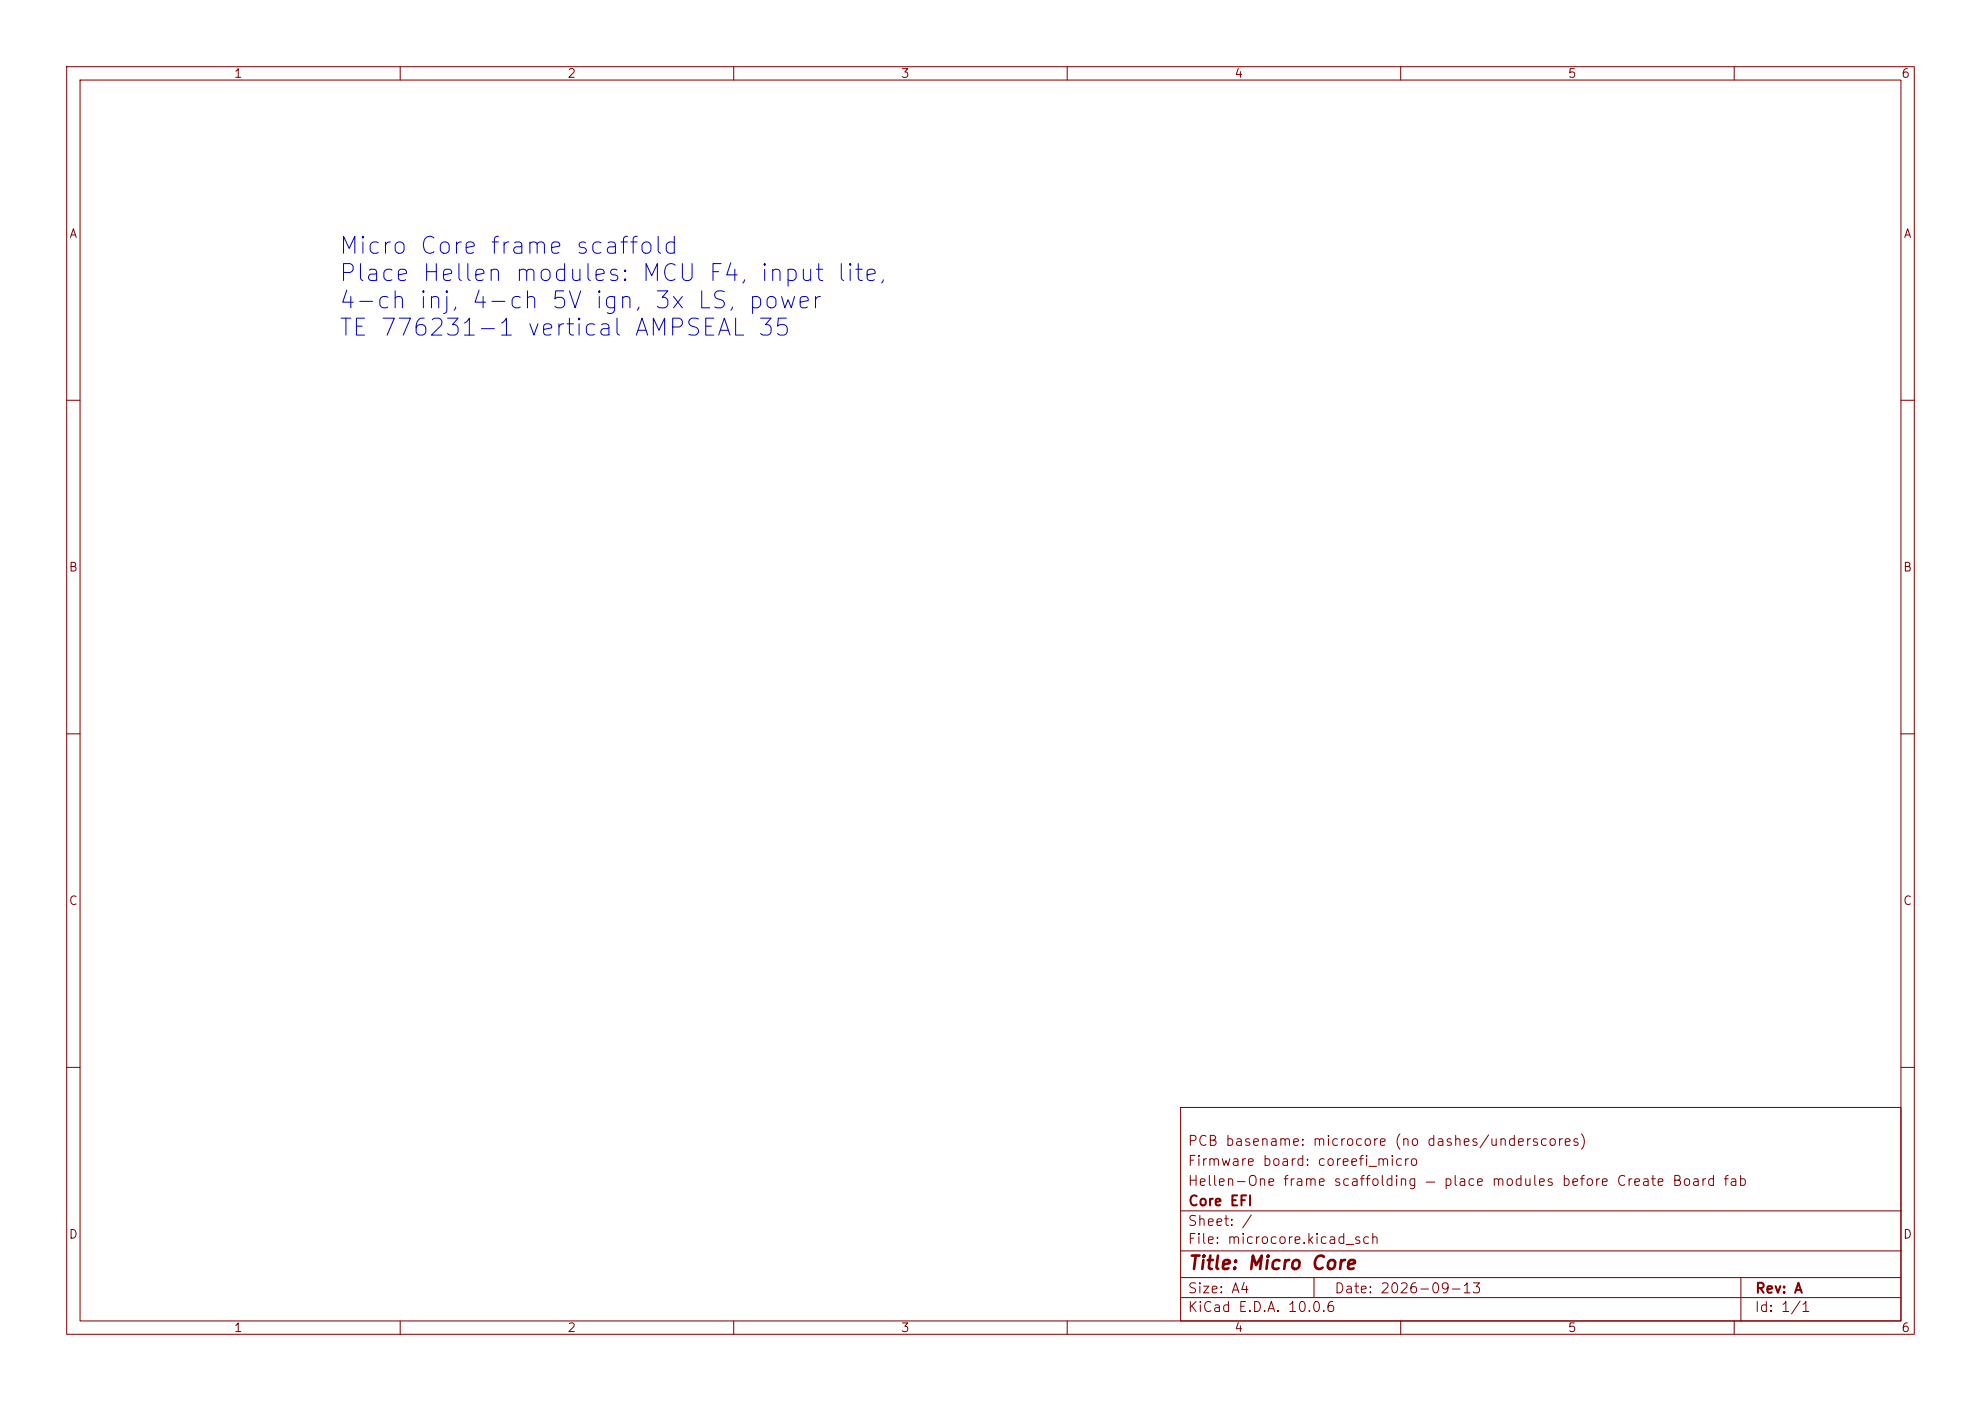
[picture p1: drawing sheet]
<svg xmlns="http://www.w3.org/2000/svg" width="297mm" height="210mm" viewBox="0 0 297 210" stroke-linecap="round" stroke-linejoin="round" font-family="sans-serif">
<defs><g id="words">
<g font-size="2.5" fill="#0000c2">
<text x="50.6" y="38.7">Micro Core frame scaffold</text>
<text x="50.6" y="42.8">Place Hellen modules: MCU F4, input lite,</text>
<text x="50.6" y="46.9">4-ch inj, 4-ch 5V ign, 3x LS, power</text>
<text x="50.6" y="51">TE 776231-1 vertical AMPSEAL 35</text>
</g>
<text font-size="2" fill="#840000" x="178" y="190.8">Title: Micro Core</text>
<g font-size="1.5" fill="#840000">
<text x="178" y="172.1">PCB basename: microcore (no dashes/underscores)</text>
<text x="178" y="178.1">Hellen-One frame scaffolding — place modules before Create Board fab</text>
<text x="178" y="175.1">Firmware board: coreefi_micro</text>
<text x="178" y="184.1">Sheet: /</text>
<text x="178" y="181.1">Core EFI</text>
<text x="178" y="186.8">File: microcore.kicad_sch</text>
<text x="178" y="197">KiCad E.D.A. 10.0.6</text>
<text x="178" y="194.2">Size: A4</text>
<text x="200" y="194.2">Date: 2026-09-13</text>
<text x="263" y="197">Id: 1/1</text>
<text x="263" y="194.2">Rev: A</text>
</g>
<g font-size="1.3" fill="#840000">
<text x="35" y="12">1</text>
<text x="85" y="12">2</text>
<text x="135" y="12">3</text>
<text x="185" y="12">4</text>
<text x="235" y="12">5</text>
<text x="285" y="12">6</text>
<text x="10.3" y="36">A</text>
<text x="285.3" y="36">A</text>
<text x="10.2" y="86">B</text>
<text x="285.2" y="86">B</text>
<text x="10.2" y="136">C</text>
<text x="285.2" y="136">C</text>
<text x="10.2" y="186">D</text>
<text x="285.2" y="186">D</text>
<text x="35" y="200">1</text>
<text x="85" y="200">2</text>
<text x="135" y="200">3</text>
<text x="185" y="200">4</text>
<text x="235" y="200">5</text>
<text x="285" y="200">6</text>
</g>
</g></defs>
<g fill="none" stroke="#840000" stroke-width=".15">
<path d="M10 10h277v190h-277zM12 12h273v186h-273zM60 10v2M110 10v2M160 10v2M210 10v2M260 10v2M10 60h2M285 60h2M10 110h2M285 110h2M10 160h2"/>
<path d="M177 166h108v32h-108zM285 160h2M60 198v2M110 198v2M160 198v2M177 194.5h108M177 191.5h108M177 187.5h108M177 181.5h108M197 191.5v3M210 198v2M260 198v2"/>
<path d="M261 191.5v6.5"/>
</g>
<use href="#words"/>
</svg>
